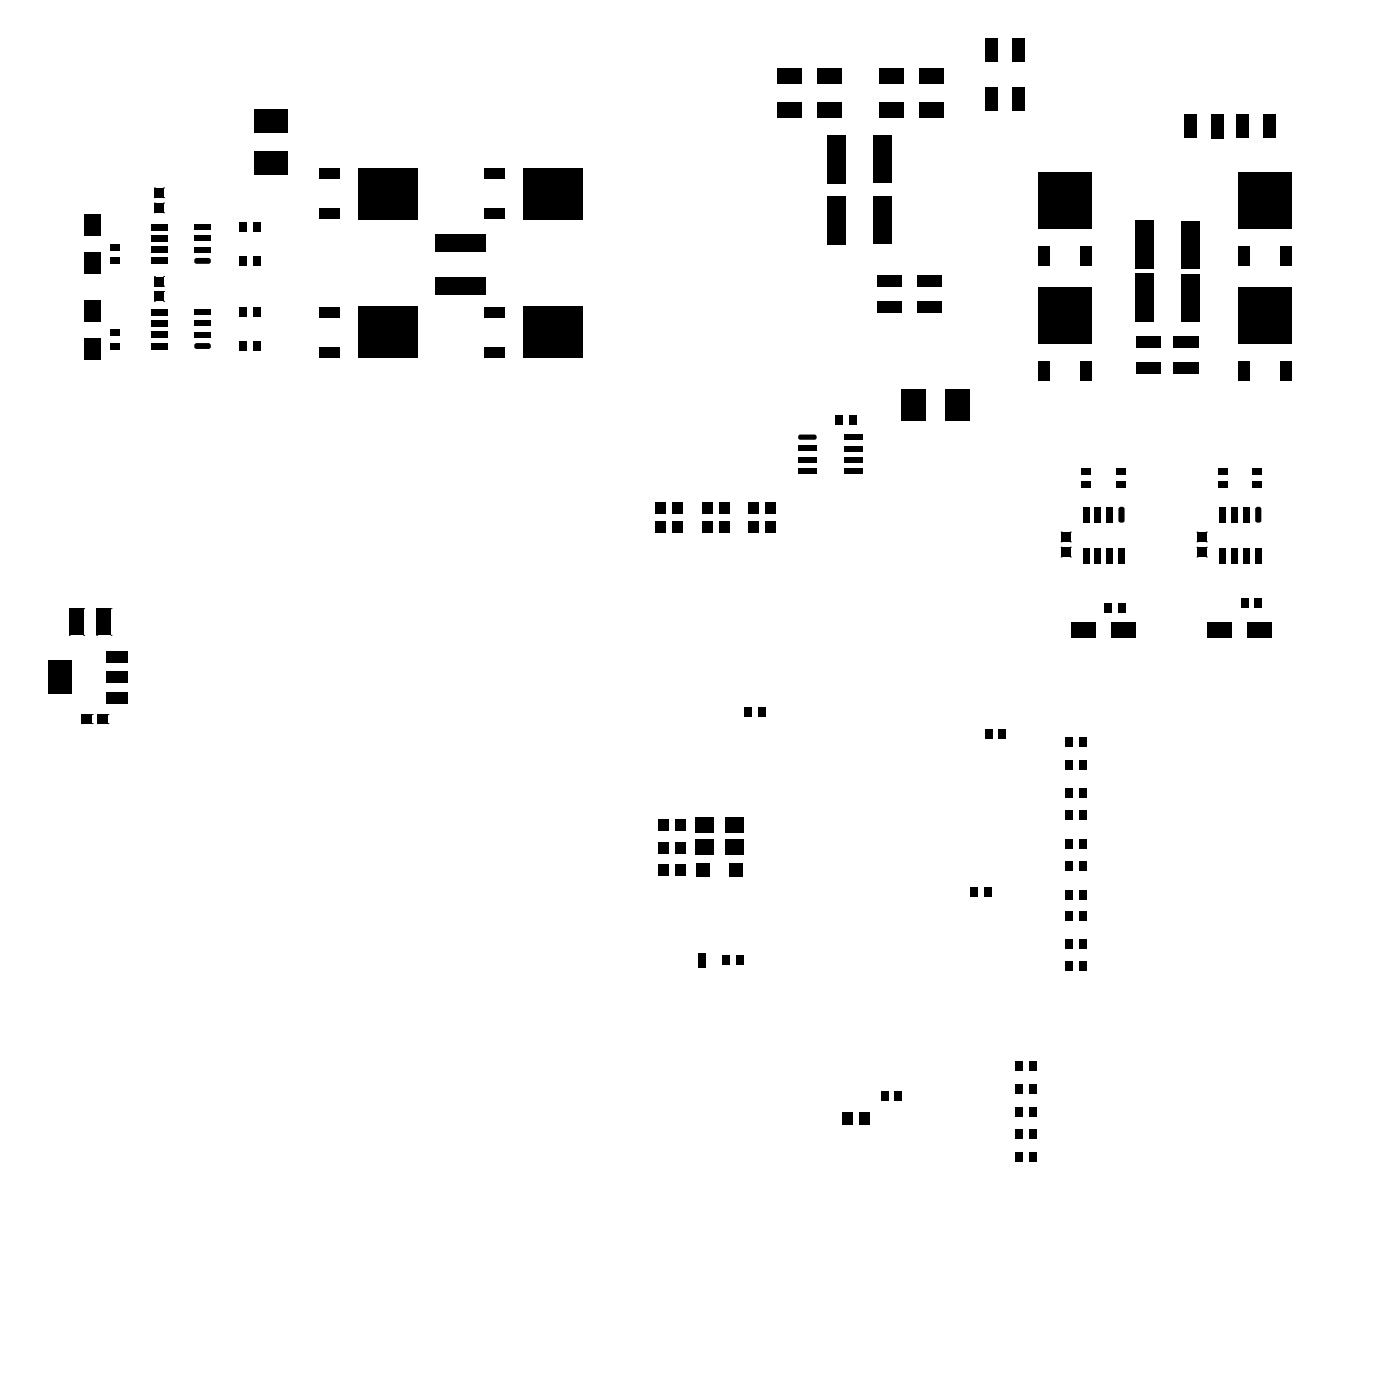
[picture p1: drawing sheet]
<svg xmlns="http://www.w3.org/2000/svg" width="502mm" height="501mm" viewBox="0 0 502 501" stroke-linecap="round" stroke-linejoin="round" font-family="sans-serif">
<g fill="#000">
<path d="M353 13.6h4.4v8.6h-4.4z" fill-rule="evenodd"/>
<path d="M362.7 13.6h4.3v8.6h-4.3z" fill-rule="evenodd"/>
<path d="M91.2 39h11.8v8.3h-11.8z" fill-rule="evenodd"/>
<path d="M278.4 24.5h8.8v5.6h-8.8z" fill-rule="evenodd"/>
<path d="M292.7 24.5h8.8v5.6h-8.8z" fill-rule="evenodd"/>
<path d="M315.1 24.5h8.8v5.6h-8.8z" fill-rule="evenodd"/>
<path d="M329.4 24.5h8.7v5.6h-8.7z" fill-rule="evenodd"/>
<path d="M353 31.2h4.4v8.6h-4.4z" fill-rule="evenodd"/>
<path d="M362.7 31.2h4.3v8.6h-4.3z" fill-rule="evenodd"/>
<path d="M91.2 54.1h11.8v8.3h-11.8z" fill-rule="evenodd"/>
<path d="M278.4 36.7h8.8v5.6h-8.8z" fill-rule="evenodd"/>
<path d="M292.7 36.7h8.8v5.6h-8.8z" fill-rule="evenodd"/>
<path d="M315.1 36.7h8.8v5.6h-8.8z" fill-rule="evenodd"/>
<path d="M329.4 36.7h8.7v5.6h-8.7z" fill-rule="evenodd"/>
<path d="M424.2 41h4.4v8.6h-4.4z" fill-rule="evenodd"/>
<path d="M433.9 41h4.4v8.7h-4.4z" fill-rule="evenodd"/>
<path d="M443.2 41h4.4v8.6h-4.4z" fill-rule="evenodd"/>
<path d="M452.8 41h4.4v8.6h-4.4z" fill-rule="evenodd"/>
<path d="M30.1 76.7h5.8v7.8h-5.8z" fill-rule="evenodd"/>
<path d="M55.3 67.4h3.3v3.4h-3.3z" fill-rule="evenodd"/>
<path d="M55.4 72.7h3.3v3.5h-3.3z" fill-rule="evenodd"/>
<path d="M85.8 79.6h2.6v3.3h-2.6z" fill-rule="evenodd"/>
<path d="M90.7 79.6h2.6v3.3h-2.6z" fill-rule="evenodd"/>
<path d="M114.4 60.1h7.4v3.9h-7.4z" fill-rule="evenodd"/>
<path d="M114.5 74.6h7.3v3.9h-7.3z" fill-rule="evenodd"/>
<path d="M128.4 60.1h21.3v18.4h-21.3z" fill-rule="evenodd"/>
<path d="M173.6 60.1h7.3v3.9h-7.3z" fill-rule="evenodd"/>
<path d="M173.6 74.6h7.4v3.9h-7.4z" fill-rule="evenodd"/>
<path d="M187.6 60.1h21.3v18.4h-21.3z" fill-rule="evenodd"/>
<path d="M296.6 48.4h6.6v17.3h-6.6z" fill-rule="evenodd"/>
<path d="M312.9 48.5h6.6v17.2h-6.6z" fill-rule="evenodd"/>
<path d="M371.9 61.5h19.3v20.3h-19.3z" fill-rule="evenodd"/>
<path d="M443.8 61.5h19.2v20.3h-19.2z" fill-rule="evenodd"/>
<path d="M30.1 90.3h5.8v7.9h-5.8z" fill-rule="evenodd"/>
<path d="M39.4 92.2h3.4v2.4h-3.4z" fill-rule="evenodd"/>
<path d="M39.4 87.5h3.4v2.4h-3.4z" fill-rule="evenodd"/>
<path d="M54.1 92.4h5.9v2.1h-5.9z" fill-rule="evenodd"/>
<path d="M54.1 80.2h5.9v2.2h-5.9z" fill-rule="evenodd"/>
<path d="M54.1 88.3h5.9v2.2h-5.9z" fill-rule="evenodd"/>
<path d="M54.1 84.3h5.9v2.2h-5.9z" fill-rule="evenodd"/>
<path d="M55.3 99.1h3.3v3.4h-3.3z" fill-rule="evenodd"/>
<path d="M69.6 92.9l.6-.5h4.7l.6 .5v1.1l-.6 .5h-4.7l-.6-.5z" fill-rule="evenodd"/>
<path d="M69.6 80.2h5.9v2.1h-5.9z" fill-rule="evenodd"/>
<path d="M69.6 88.3h5.9v2.1h-5.9z" fill-rule="evenodd"/>
<path d="M69.6 84.3h5.9v2.1h-5.9z" fill-rule="evenodd"/>
<path d="M85.8 91.7h2.6v3.3h-2.6z" fill-rule="evenodd"/>
<path d="M90.7 91.7h2.6v3.3h-2.6z" fill-rule="evenodd"/>
<path d="M155.9 83.8h18v6.4h-18z" fill-rule="evenodd"/>
<path d="M296.6 70.3h6.6v17.2h-6.6z" fill-rule="evenodd"/>
<path d="M312.9 70.4h6.6v17.1h-6.6z" fill-rule="evenodd"/>
<path d="M328.5 98.5h9v4.1h-9z" fill-rule="evenodd"/>
<path d="M371.9 88.2h4.1v7h-4.1z" fill-rule="evenodd"/>
<path d="M387.2 88.2h3.9v7h-3.9z" fill-rule="evenodd"/>
<path d="M406.8 78.9h6.6v17.3h-6.6z" fill-rule="evenodd"/>
<path d="M423.2 79h6.5v17.2h-6.5z" fill-rule="evenodd"/>
<path d="M443.8 88.2h4v7h-4z" fill-rule="evenodd"/>
<path d="M459 88.2h3.9v7h-3.9z" fill-rule="evenodd"/>
<path d="M30.1 107.4h5.8v7.8h-5.8z" fill-rule="evenodd"/>
<path d="M54.1 110.7h5.9v2.2h-5.9z" fill-rule="evenodd"/>
<path d="M54.1 114.8h5.9v2.1h-5.9z" fill-rule="evenodd"/>
<path d="M55.4 104.4h3.3v3.5h-3.3z" fill-rule="evenodd"/>
<path d="M69.6 110.7h5.9v2.1h-5.9z" fill-rule="evenodd"/>
<path d="M69.6 114.8h5.9v2.1h-5.9z" fill-rule="evenodd"/>
<path d="M85.8 110.1h2.6v3.3h-2.6z" fill-rule="evenodd"/>
<path d="M90.7 110.1h2.6v3.3h-2.6z" fill-rule="evenodd"/>
<path d="M114.4 109.8h7.4v3.9h-7.4z" fill-rule="evenodd"/>
<path d="M128.4 109.8h21.3v18.5h-21.3z" fill-rule="evenodd"/>
<path d="M155.9 99.2h18v6.4h-18z" fill-rule="evenodd"/>
<path d="M173.6 109.8h7.3v3.9h-7.3z" fill-rule="evenodd"/>
<path d="M187.6 109.8h21.3v18.5h-21.3z" fill-rule="evenodd"/>
<path d="M314.2 98.5h8.9v4.1h-8.9z" fill-rule="evenodd"/>
<path d="M314.2 107.9h8.9v4.1h-8.9z" fill-rule="evenodd"/>
<path d="M328.5 107.7h9v4.1h-9z" fill-rule="evenodd"/>
<path d="M371.9 102.7h19.3v20.4h-19.3z" fill-rule="evenodd"/>
<path d="M406.8 97.9h6.6v17.3h-6.6z" fill-rule="evenodd"/>
<path d="M423.2 98h6.5v17.2h-6.5z" fill-rule="evenodd"/>
<path d="M443.8 102.7h19.2v20.4h-19.2z" fill-rule="evenodd"/>
<path d="M30.1 121.1h5.8v7.8h-5.8z" fill-rule="evenodd"/>
<path d="M39.4 118h3.4v2.4h-3.4z" fill-rule="evenodd"/>
<path d="M39.4 122.7h3.4v2.4h-3.4z" fill-rule="evenodd"/>
<path d="M54.1 118.8h5.9v2.2h-5.9z" fill-rule="evenodd"/>
<path d="M54.1 122.8h5.9v2.2h-5.9z" fill-rule="evenodd"/>
<path d="M69.6 118.8h5.9v2.1h-5.9z" fill-rule="evenodd"/>
<path d="M69.6 123.4l.6-.6h4.7l.6 .6v1.1l-.6 .4h-4.7l-.6-.4z" fill-rule="evenodd"/>
<path d="M85.8 122.2h2.6v3.3h-2.6z" fill-rule="evenodd"/>
<path d="M90.7 122.2h2.6v3.3h-2.6z" fill-rule="evenodd"/>
<path d="M114.5 124.4h7.3v3.9h-7.3z" fill-rule="evenodd"/>
<path d="M173.6 124.4h7.4v3.9h-7.4z" fill-rule="evenodd"/>
<path d="M371.9 129.4h4.1v7h-4.1z" fill-rule="evenodd"/>
<path d="M387.2 129.4h3.9v7h-3.9z" fill-rule="evenodd"/>
<path d="M407 120.3h9v4.2h-9z" fill-rule="evenodd"/>
<path d="M407 129.7h9v4.1h-9z" fill-rule="evenodd"/>
<path d="M420.6 129.6h9.1v4.1h-9.1z" fill-rule="evenodd"/>
<path d="M420.6 120.3h9.1v4.2h-9.1z" fill-rule="evenodd"/>
<path d="M443.8 129.4h4v7h-4z" fill-rule="evenodd"/>
<path d="M459 129.4h3.9v7h-3.9z" fill-rule="evenodd"/>
<path d="M286 159.6h6.6v1.9h-6.6z" fill-rule="evenodd"/>
<path d="M286 156.1l.5-.5h5.6l.5 .5v1l-.5 .4h-5.6l-.5-.4z" fill-rule="evenodd"/>
<path d="M299.5 148.6h2.6v3.3h-2.6z" fill-rule="evenodd"/>
<path d="M304.4 148.6h2.6v3.3h-2.6z" fill-rule="evenodd"/>
<path d="M302.4 159.6h6.6v2h-6.6z" fill-rule="evenodd"/>
<path d="M302.4 155.6h6.6v1.9h-6.6z" fill-rule="evenodd"/>
<path d="M323 139.3h8.6v11.4h-8.6z" fill-rule="evenodd"/>
<path d="M338.8 139.3h8.6v11.4h-8.6z" fill-rule="evenodd"/>
<path d="M234.7 179.8h3.8v4.3h-3.8z" fill-rule="evenodd"/>
<path d="M240.9 179.8h3.8v4.3h-3.8z" fill-rule="evenodd"/>
<path d="M251.6 179.8h3.9v4.3h-3.9z" fill-rule="evenodd"/>
<path d="M257.8 179.8h3.8v4.3h-3.8z" fill-rule="evenodd"/>
<path d="M268 179.8h3.8v4.3h-3.8z" fill-rule="evenodd"/>
<path d="M274.2 179.8h3.8v4.3h-3.8z" fill-rule="evenodd"/>
<path d="M286 163.7h6.6v1.8h-6.6z" fill-rule="evenodd"/>
<path d="M286 167.7h6.6v1.9h-6.6z" fill-rule="evenodd"/>
<path d="M302.4 163.7h6.6v1.9h-6.6z" fill-rule="evenodd"/>
<path d="M302.4 167.7h6.6v2h-6.6z" fill-rule="evenodd"/>
<path d="M387.3 172.4h3.5v2.4h-3.5z" fill-rule="evenodd"/>
<path d="M387.4 167.7h3.5v2.5h-3.5z" fill-rule="evenodd"/>
<path d="M400 172.4h3.5v2.4h-3.5z" fill-rule="evenodd"/>
<path d="M400 167.7h3.5v2.5h-3.5z" fill-rule="evenodd"/>
<path d="M436.3 172.4h3.5v2.4h-3.5z" fill-rule="evenodd"/>
<path d="M436.4 167.7h3.5v2.5h-3.5z" fill-rule="evenodd"/>
<path d="M448.7 172.4h3.4v2.4h-3.4z" fill-rule="evenodd"/>
<path d="M448.7 167.7h3.4v2.5h-3.4z" fill-rule="evenodd"/>
<path d="M234.8 186.6h3.8v4.3h-3.8z" fill-rule="evenodd"/>
<path d="M240.8 186.6h3.8v4.3h-3.8z" fill-rule="evenodd"/>
<path d="M251.6 186.6h3.9v4.3h-3.9z" fill-rule="evenodd"/>
<path d="M257.9 186.6h3.8v4.3h-3.8z" fill-rule="evenodd"/>
<path d="M268.1 186.6h3.8v4.3h-3.8z" fill-rule="evenodd"/>
<path d="M274.1 186.6h3.8v4.3h-3.8z" fill-rule="evenodd"/>
<path d="M380.2 190.6h3.3v3.5h-3.3z" fill-rule="evenodd"/>
<path d="M380.3 196h3.3v3.4h-3.3z" fill-rule="evenodd"/>
<path d="M388.1 181.5h2.2v5.6h-2.2z" fill-rule="evenodd"/>
<path d="M392.3 181.5h2.2v5.6h-2.2z" fill-rule="evenodd"/>
<path d="M396.5 181.5h2.2v5.6h-2.2z" fill-rule="evenodd"/>
<path d="M400.8 182l.6-.5h1l.6 .5v4.7l-.6 .4h-1l-.6-.4z" fill-rule="evenodd"/>
<path d="M428.9 190.5h3.3v3.6h-3.3z" fill-rule="evenodd"/>
<path d="M429 195.9h3.3v3.5h-3.3z" fill-rule="evenodd"/>
<path d="M437.1 181.5h2.2v5.6h-2.2z" fill-rule="evenodd"/>
<path d="M441.3 181.5h2.2v5.6h-2.2z" fill-rule="evenodd"/>
<path d="M445.5 181.5h2.2v5.6h-2.2z" fill-rule="evenodd"/>
<path d="M449.8 182l.6-.5h1.1l.5 .5v4.7l-.5 .4h-1.1l-.6-.4z" fill-rule="evenodd"/>
<path d="M388.1 196.4h2.2v5.6h-2.2z" fill-rule="evenodd"/>
<path d="M392.3 196.4h2.2v5.6h-2.2z" fill-rule="evenodd"/>
<path d="M395.7 216h2.5v3.3h-2.5z" fill-rule="evenodd"/>
<path d="M396.5 196.4h2.2v5.6h-2.2z" fill-rule="evenodd"/>
<path d="M400.8 196.4h2.2v5.6h-2.2z" fill-rule="evenodd"/>
<path d="M400.6 216h2.5v3.3h-2.5z" fill-rule="evenodd"/>
<path d="M437.1 196.4h2.2v5.6h-2.2z" fill-rule="evenodd"/>
<path d="M441.3 196.4h2.2v5.6h-2.2z" fill-rule="evenodd"/>
<path d="M444.7 214.4h2.5v3.3h-2.5z" fill-rule="evenodd"/>
<path d="M445.5 196.4h2.2v5.6h-2.2z" fill-rule="evenodd"/>
<path d="M449.8 196.4h2.2v5.6h-2.2z" fill-rule="evenodd"/>
<path d="M449.6 214.4h2.5v3.3h-2.5z" fill-rule="evenodd"/>
<path d="M24.8 217.9h5.2v9.6h-5.2z" fill-rule="evenodd"/>
<path d="M38 233.2h7.6v4.1h-7.6z" fill-rule="evenodd"/>
<path d="M34.6 217.9h5.2v9.6h-5.2z" fill-rule="evenodd"/>
<path d="M383.9 222.9h8.7v5.6h-8.7z" fill-rule="evenodd"/>
<path d="M398.1 222.9h8.8v5.6h-8.8z" fill-rule="evenodd"/>
<path d="M432.5 222.9h8.8v5.6h-8.8z" fill-rule="evenodd"/>
<path d="M446.9 223h8.8v5.5h-8.8z" fill-rule="evenodd"/>
<path d="M17.2 236.5h8.4v12.1h-8.4z" fill-rule="evenodd"/>
<path d="M29.3 255.9h3.7v3.2h-3.7z" fill-rule="evenodd"/>
<path d="M35 255.9h3.7v3.2h-3.7z" fill-rule="evenodd"/>
<path d="M38 247.8h7.6v4h-7.6z" fill-rule="evenodd"/>
<path d="M38 240.5h7.6v4.1h-7.6z" fill-rule="evenodd"/>
<path d="M266.8 253.2h2.5v3.3h-2.5z" fill-rule="evenodd"/>
<path d="M271.7 253.2h2.5v3.3h-2.5z" fill-rule="evenodd"/>
<path d="M352.9 261.2h2.6v3.3h-2.6z" fill-rule="evenodd"/>
<path d="M357.8 261.2h2.6v3.3h-2.6z" fill-rule="evenodd"/>
<path d="M381.7 264.2h2.6v3.3h-2.6z" fill-rule="evenodd"/>
<path d="M381.7 272.4h2.6v3.3h-2.6z" fill-rule="evenodd"/>
<path d="M386.6 264.2h2.6v3.3h-2.6z" fill-rule="evenodd"/>
<path d="M386.6 272.4h2.6v3.3h-2.6z" fill-rule="evenodd"/>
<path d="M235.9 293.2h3.8v4.3h-3.8z" fill-rule="evenodd"/>
<path d="M242.1 293.2h3.8v4.3h-3.8z" fill-rule="evenodd"/>
<path d="M249.2 292.5h6.6v5.7h-6.6z" fill-rule="evenodd"/>
<path d="M259.7 292.5h6.6v5.7h-6.6z" fill-rule="evenodd"/>
<path d="M381.7 282.2h2.6v3.3h-2.6z" fill-rule="evenodd"/>
<path d="M381.7 290.3h2.6v3.3h-2.6z" fill-rule="evenodd"/>
<path d="M386.6 282.2h2.6v3.3h-2.6z" fill-rule="evenodd"/>
<path d="M386.6 290.3h2.6v3.3h-2.6z" fill-rule="evenodd"/>
<path d="M235.9 309.4h3.8v4.3h-3.8z" fill-rule="evenodd"/>
<path d="M235.9 301.3h3.8v4.3h-3.8z" fill-rule="evenodd"/>
<path d="M242.1 309.4h3.8v4.3h-3.8z" fill-rule="evenodd"/>
<path d="M242.1 301.3h3.8v4.3h-3.8z" fill-rule="evenodd"/>
<path d="M249.3 309.2h5v4.7h-5z" fill-rule="evenodd"/>
<path d="M249.2 300.6h6.6v5.7h-6.6z" fill-rule="evenodd"/>
<path d="M261.1 309.2h5v4.7h-5z" fill-rule="evenodd"/>
<path d="M259.7 300.6h6.6v5.7h-6.6z" fill-rule="evenodd"/>
<path d="M347.9 317.8h2.5v3.3h-2.5z" fill-rule="evenodd"/>
<path d="M352.8 317.8h2.5v3.3h-2.5z" fill-rule="evenodd"/>
<path d="M381.7 318.7h2.6v3.3h-2.6z" fill-rule="evenodd"/>
<path d="M381.7 300.6h2.6v3.3h-2.6z" fill-rule="evenodd"/>
<path d="M381.7 308.4h2.6v3.3h-2.6z" fill-rule="evenodd"/>
<path d="M386.6 318.7h2.6v3.3h-2.6z" fill-rule="evenodd"/>
<path d="M386.6 300.6h2.6v3.3h-2.6z" fill-rule="evenodd"/>
<path d="M386.6 308.4h2.6v3.3h-2.6z" fill-rule="evenodd"/>
<path d="M381.7 336.3h2.6v3.3h-2.6z" fill-rule="evenodd"/>
<path d="M381.7 326.2h2.6v3.3h-2.6z" fill-rule="evenodd"/>
<path d="M386.6 336.3h2.6v3.3h-2.6z" fill-rule="evenodd"/>
<path d="M386.6 326.2h2.6v3.3h-2.6z" fill-rule="evenodd"/>
<path d="M250.4 341.3h2.6v5.1h-2.6z" fill-rule="evenodd"/>
<path d="M259 342.2h2.5v3.4h-2.5z" fill-rule="evenodd"/>
<path d="M263.9 342.2h2.5v3.4h-2.5z" fill-rule="evenodd"/>
<path d="M381.7 344.3h2.6v3.4h-2.6z" fill-rule="evenodd"/>
<path d="M386.6 344.3h2.6v3.4h-2.6z" fill-rule="evenodd"/>
<path d="M301.8 398.1h3.8v4.5h-3.8z" fill-rule="evenodd"/>
<path d="M308 398.1h3.8v4.5h-3.8z" fill-rule="evenodd"/>
<path d="M315.8 390.7h2.5v3.3h-2.5z" fill-rule="evenodd"/>
<path d="M320.7 390.7h2.5v3.3h-2.5z" fill-rule="evenodd"/>
<path d="M363.9 388.3h2.6v3.3h-2.6z" fill-rule="evenodd"/>
<path d="M363.9 380.2h2.6v3.3h-2.6z" fill-rule="evenodd"/>
<path d="M363.9 396.4h2.6v3.3h-2.6z" fill-rule="evenodd"/>
<path d="M368.8 388.3h2.6v3.3h-2.6z" fill-rule="evenodd"/>
<path d="M368.8 380.2h2.6v3.3h-2.6z" fill-rule="evenodd"/>
<path d="M368.8 396.4h2.6v3.3h-2.6z" fill-rule="evenodd"/>
<path d="M363.9 412.5h2.6v3.3h-2.6z" fill-rule="evenodd"/>
<path d="M363.9 404.4h2.6v3.3h-2.6z" fill-rule="evenodd"/>
<path d="M368.8 412.5h2.6v3.3h-2.6z" fill-rule="evenodd"/>
<path d="M368.8 404.4h2.6v3.3h-2.6z" fill-rule="evenodd"/>
</g>
<g fill="none" stroke="#000" stroke-width=".36">
<path d="M55.3 72.7h.1M55.3 76.2h.1M55.3 67.3h.1M55.3 70.8h.1M58.6 76.2h.1M58.6 72.7h.1M58.6 70.8h.1M58.6 67.3h.1M55.3 99h.1M58.6 99h.1M55.3 104.4h.1M55.3 107.9h.1"/>
<path d="M55.3 102.5h.1M58.6 107.9h.1M58.6 104.4h.1M58.6 102.5h.1M380.2 196h.1M380.2 199.4h.1M380.2 190.5h.1M380.2 194h.1M383.5 199.4h.1M383.5 196h.1M383.5 194h.1M383.5 190.5h.1"/>
<path d="M428.9 196h.1M428.9 199.4h.1M428.9 190.5h.1M428.9 194h.1M432.3 199.4h.1M432.3 196h.1M432.3 194h.1M432.3 190.5h.1M24.8 217.9h.1M30 217.9h.1M34.6 217.9h.1M39.8 217.9h.1"/>
<path d="M24.8 227.5h.1M30 227.5h.1M34.6 227.5h.1M39.8 227.5h.1M29.4 259.1h.1M29.4 255.9h.1M33 259.1h.1M33 255.9h.1M35 259.1h.1M35 255.9h.1M38.7 259.1h.1M38.7 255.9h.1"/>
</g>
</svg>
